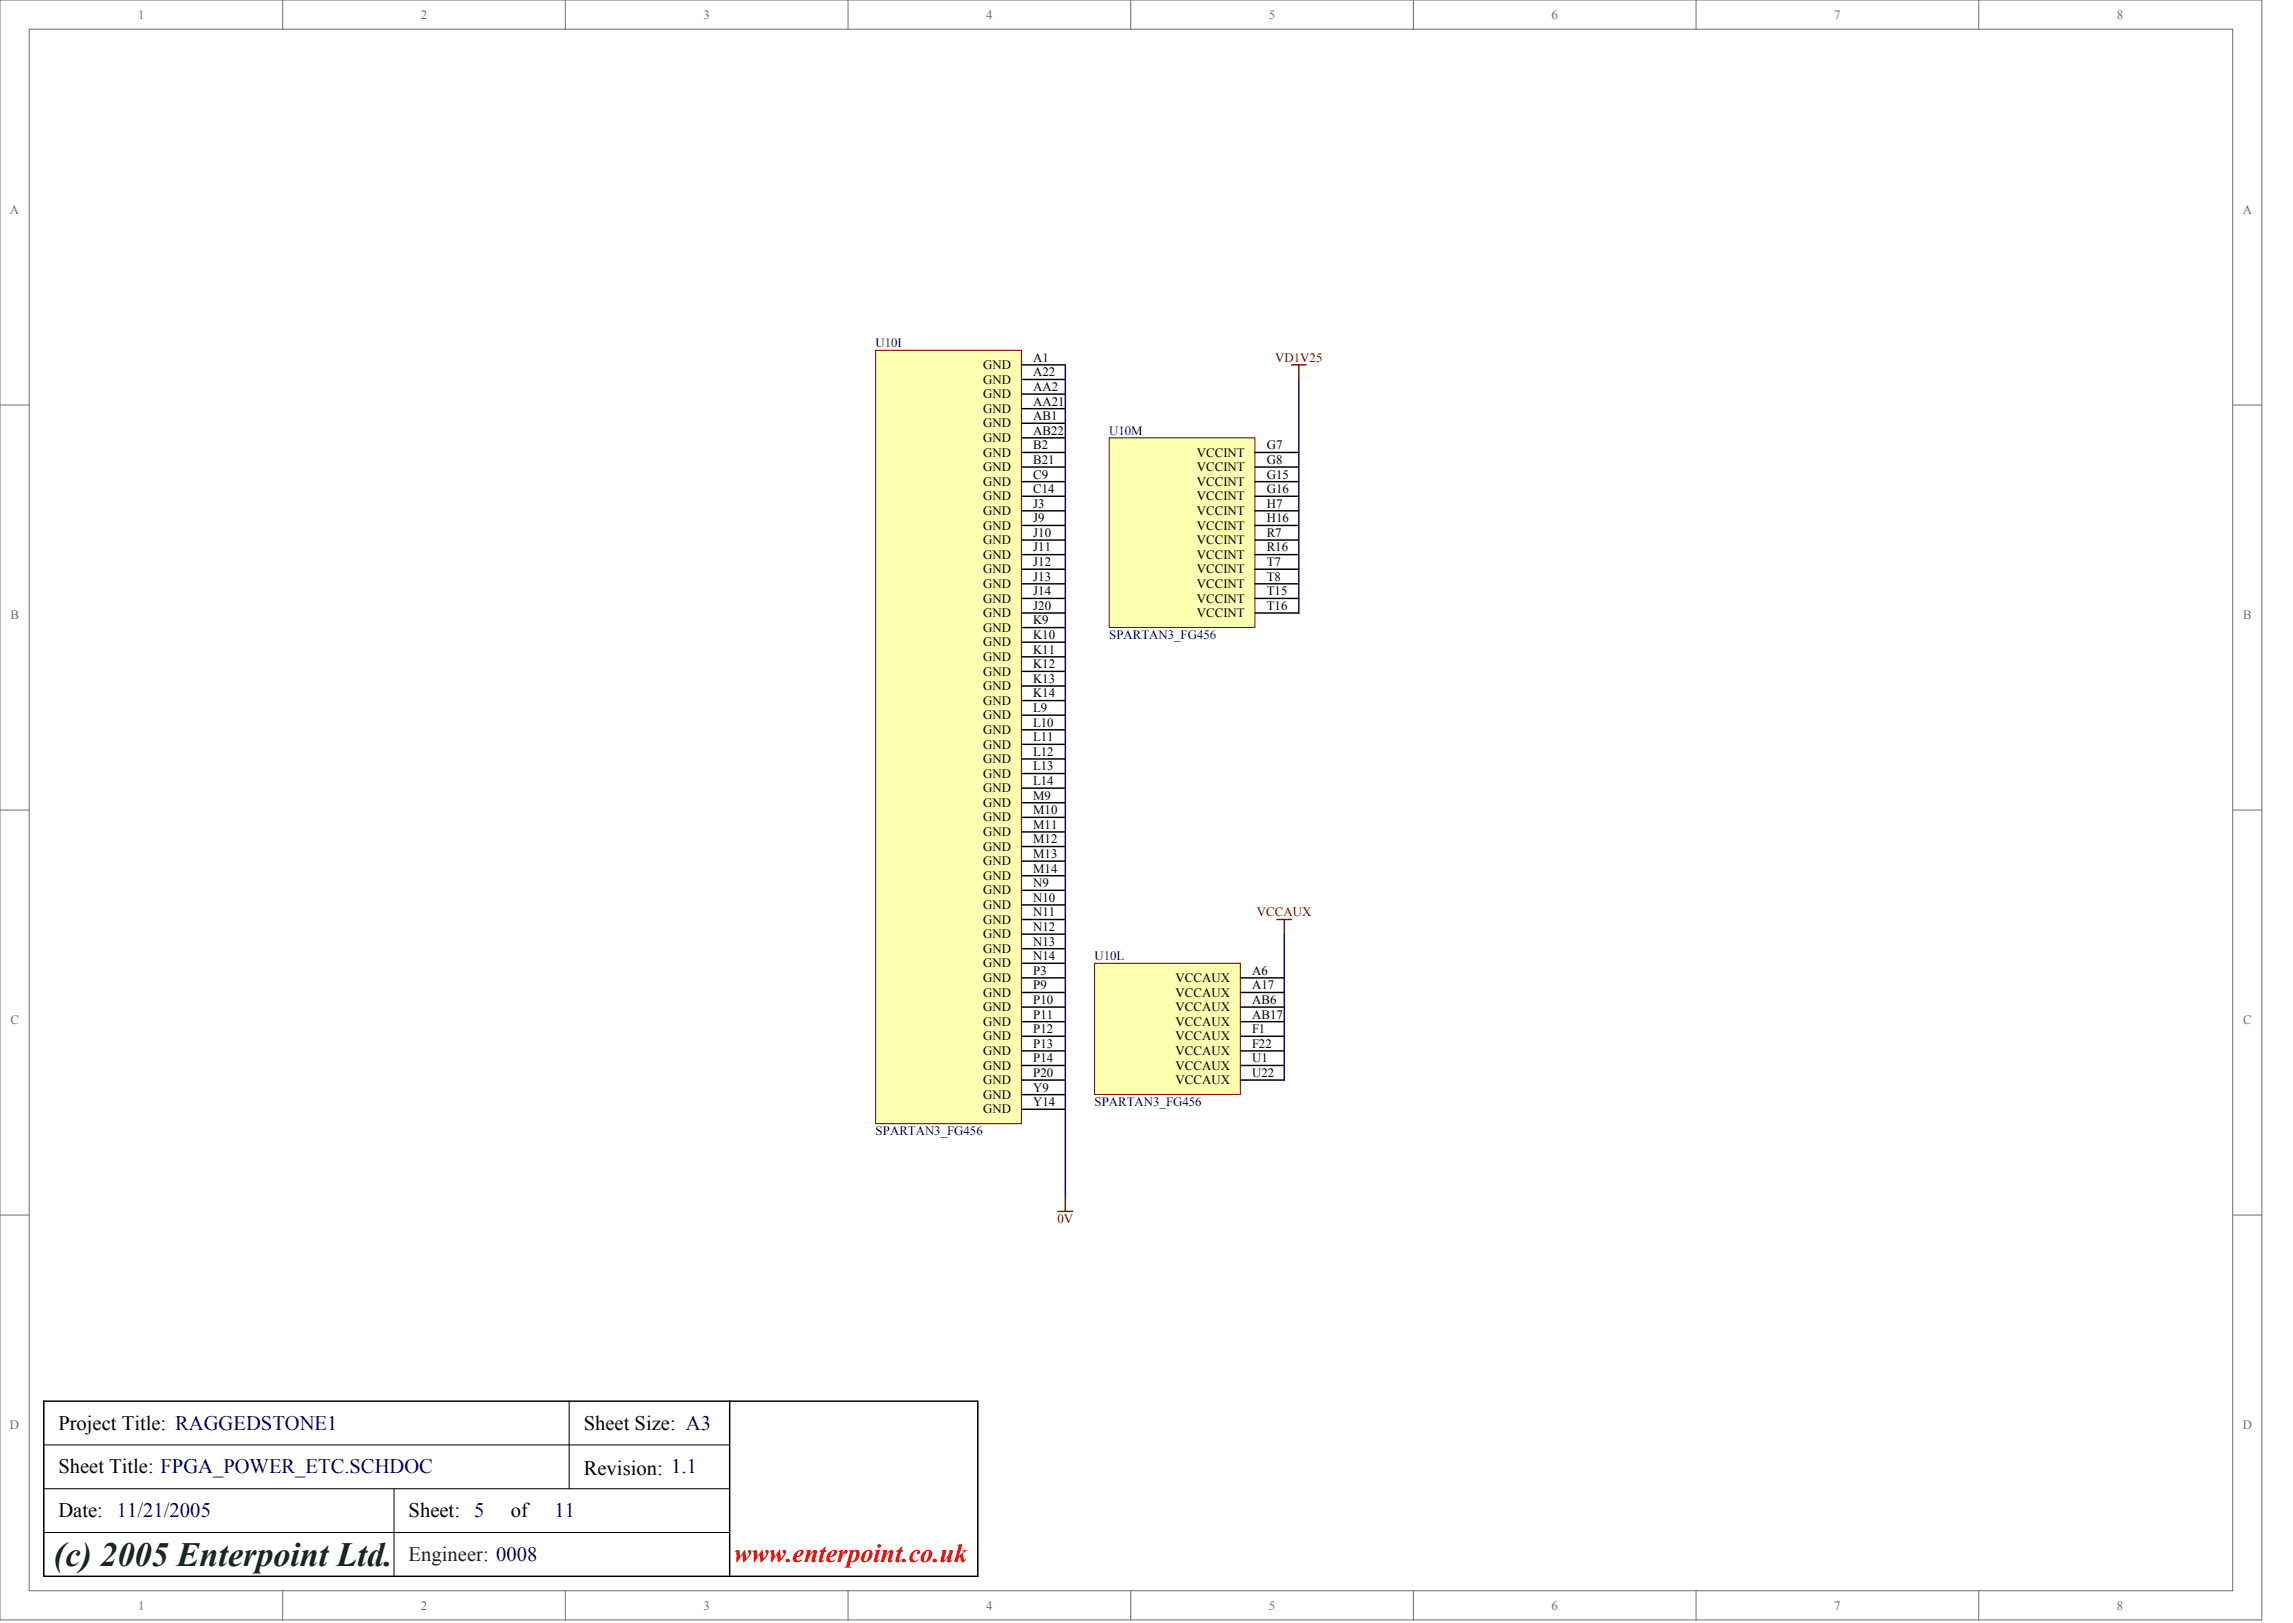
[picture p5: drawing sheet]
<svg xmlns="http://www.w3.org/2000/svg" width="840mm" height="594mm" viewBox="0 0 840 594" stroke-linecap="round" stroke-linejoin="round" font-family="sans-serif">
<defs><g id="words">
<text font-size="12.4" fill="#172721" x="19.8" y="573.1">(c) 2005 Enterpoint Ltd.</text>
<text font-size="9.5" fill="#f00" x="268.8" y="571.6">www.enterpoint.co.uk</text>
<g font-size="7.5">
<text x="21.4" y="523.3">Project Title: RAGGEDSTONE1</text>
<text x="213.7" y="523.3">Sheet Size: A3</text>
<text x="21.4" y="539.4">Sheet Title: FPGA_POWER_ETC.SCHDOC</text>
<text x="213.7" y="539.9">Revision: 1.1</text>
<text x="21.4" y="555.4">Date: 11/21/2005</text>
<text x="149.6" y="555.4">Sheet: 5</text>
<text x="187" y="555.4">of</text>
</g>
<text font-size="7.5" fill="#000080" x="203.1" y="555.4">11</text>
<text font-size="7.5" fill="#172721" x="149.6" y="571.4">Engineer: 0008</text>
<g font-size="4.7" fill="#716f64">
<text x="50.6" y="6.9">1</text>
<text x="154.1" y="6.9">2</text>
<text x="257.6" y="6.9">3</text>
<text x="361.1" y="6.9">4</text>
<text x="464.6" y="6.9">5</text>
<text x="568.1" y="6.9">6</text>
<text x="671.6" y="6.9">7</text>
<text x="775.2" y="6.9">8</text>
<text x="3.6" y="78.3">A</text>
<text x="821.2" y="78.3">A</text>
<text x="3.8" y="226.5">B</text>
<text x="821.4" y="226.5">B</text>
<text x="3.8" y="374.8">C</text>
<text x="821.4" y="374.8">C</text>
<text x="3.6" y="523">D</text>
<text x="821.2" y="523">D</text>
<text x="50.6" y="589.2">1</text>
<text x="154.1" y="589.2">2</text>
<text x="257.6" y="589.2">3</text>
<text x="361.1" y="589.2">4</text>
<text x="464.6" y="589.2">5</text>
<text x="568.1" y="589.2">6</text>
<text x="671.6" y="589.2">7</text>
<text x="775.2" y="589.2">8</text>
</g>
<g font-size="4.7" fill="#000080">
<text x="320.6" y="127.1">U10I</text>
<text x="406.1" y="159.1">U10M</text>
<text x="406.1" y="233.9">SPARTAN3_FG456</text>
<text x="400.8" y="351.4">U10L</text>
<text x="400.8" y="404.9">SPARTAN3_FG456</text>
<text x="320.6" y="415.6">SPARTAN3_FG456</text>
</g>
<g font-size="4.7">
<text x="360.1" y="135.1">GND</text>
<text x="378.3" y="132.4">A1</text>
<text x="378.3" y="137.8">A22</text>
<text x="360.1" y="140.4">GND</text>
<text x="378.3" y="143.1">AA2</text>
<text x="360.1" y="145.8">GND</text>
<text x="378.3" y="148.4">AA21</text>
<text x="360.1" y="151.1">GND</text>
<text x="378.3" y="153.8">AB1</text>
<text x="360.1" y="156.5">GND</text>
<text x="360.1" y="161.8">GND</text>
<text x="378.3" y="159.1">AB22</text>
<text x="360.1" y="167.1">GND</text>
<text x="378.3" y="164.5">B2</text>
<text x="438.3" y="167.1">VCCINT</text>
<text x="463.8" y="164.5">G7</text>
<text x="360.1" y="172.5">GND</text>
<text x="378.3" y="169.8">B21</text>
<text x="438.3" y="172.5">VCCINT</text>
<text x="463.8" y="169.8">G8</text>
<text x="360.1" y="177.8">GND</text>
<text x="378.3" y="175.1">C9</text>
<text x="438.3" y="177.8">VCCINT</text>
<text x="463.8" y="175.1">G15</text>
<text x="360.1" y="183.2">GND</text>
<text x="378.3" y="180.5">C14</text>
<text x="378.3" y="185.8">J3</text>
<text x="438.3" y="183.2">VCCINT</text>
<text x="463.8" y="180.5">G16</text>
<text x="463.8" y="185.8">H7</text>
<text x="360.1" y="188.5">GND</text>
<text x="378.3" y="191.2">J9</text>
<text x="438.3" y="188.5">VCCINT</text>
<text x="463.8" y="191.2">H16</text>
<text x="360.1" y="193.8">GND</text>
<text x="378.3" y="196.5">J10</text>
<text x="438.3" y="193.8">VCCINT</text>
<text x="463.8" y="196.5">R7</text>
<text x="360.1" y="199.2">GND</text>
<text x="378.3" y="201.9">J11</text>
<text x="438.3" y="199.2">VCCINT</text>
<text x="463.8" y="201.9">R16</text>
<text x="360.1" y="204.5">GND</text>
<text x="360.1" y="209.9">GND</text>
<text x="378.3" y="207.2">J12</text>
<text x="438.3" y="204.5">VCCINT</text>
<text x="438.3" y="209.9">VCCINT</text>
<text x="463.8" y="207.2">T7</text>
<text x="360.1" y="215.2">GND</text>
<text x="378.3" y="212.5">J13</text>
<text x="438.3" y="215.2">VCCINT</text>
<text x="463.8" y="212.5">T8</text>
<text x="360.1" y="220.6">GND</text>
<text x="378.3" y="217.9">J14</text>
<text x="438.3" y="220.6">VCCINT</text>
<text x="463.8" y="217.9">T15</text>
<text x="360.1" y="225.9">GND</text>
<text x="378.3" y="223.2">J20</text>
<text x="438.3" y="225.9">VCCINT</text>
<text x="463.8" y="223.2">T16</text>
<text x="360.1" y="231.2">GND</text>
<text x="378.3" y="228.6">K9</text>
<text x="378.3" y="233.9">K10</text>
<text x="360.1" y="236.6">GND</text>
<text x="378.3" y="239.3">K11</text>
<text x="360.1" y="241.9">GND</text>
<text x="378.3" y="244.6">K12</text>
<text x="360.1" y="247.3">GND</text>
<text x="378.3" y="249.9">K13</text>
<text x="360.1" y="252.6">GND</text>
<text x="360.1" y="258">GND</text>
<text x="378.3" y="255.3">K14</text>
<text x="360.1" y="263.3">GND</text>
<text x="378.3" y="260.6">L9</text>
<text x="360.1" y="268.6">GND</text>
<text x="378.3" y="266">L10</text>
<text x="360.1" y="274">GND</text>
<text x="378.3" y="271.3">L11</text>
<text x="360.1" y="279.3">GND</text>
<text x="378.3" y="276.7">L12</text>
<text x="378.3" y="282">L13</text>
<text x="360.1" y="284.7">GND</text>
<text x="378.3" y="287.3">L14</text>
<text x="360.1" y="290">GND</text>
<text x="378.3" y="292.7">M9</text>
<text x="360.1" y="295.4">GND</text>
<text x="378.3" y="298">M10</text>
<text x="360.1" y="300.7">GND</text>
<text x="378.3" y="303.4">M11</text>
<text x="360.1" y="306">GND</text>
<text x="360.1" y="311.4">GND</text>
<text x="378.3" y="308.7">M12</text>
<text x="360.1" y="316.7">GND</text>
<text x="378.3" y="314.1">M13</text>
<text x="360.1" y="322.1">GND</text>
<text x="378.3" y="319.4">M14</text>
<text x="360.1" y="327.4">GND</text>
<text x="378.3" y="324.7">N9</text>
<text x="360.1" y="332.8">GND</text>
<text x="378.3" y="330.1">N10</text>
<text x="378.3" y="335.4">N11</text>
<text x="360.1" y="338.1">GND</text>
<text x="378.3" y="340.8">N12</text>
<text x="360.1" y="343.4">GND</text>
<text x="378.3" y="346.1">N13</text>
<text x="360.1" y="348.8">GND</text>
<text x="378.3" y="351.4">N14</text>
<text x="360.1" y="354.1">GND</text>
<text x="360.1" y="359.5">GND</text>
<text x="378.3" y="356.8">P3</text>
<text x="430.5" y="359.5">VCCAUX</text>
<text x="458.5" y="356.8">A6</text>
<text x="360.1" y="364.8">GND</text>
<text x="378.3" y="362.1">P9</text>
<text x="430.5" y="364.8">VCCAUX</text>
<text x="458.5" y="362.1">A17</text>
<text x="360.1" y="370.1">GND</text>
<text x="378.3" y="367.5">P10</text>
<text x="430.5" y="370.1">VCCAUX</text>
<text x="458.5" y="367.5">AB6</text>
<text x="360.1" y="375.5">GND</text>
<text x="378.3" y="372.8">P11</text>
<text x="430.5" y="375.5">VCCAUX</text>
<text x="458.5" y="372.8">AB17</text>
<text x="360.1" y="380.8">GND</text>
<text x="378.3" y="378.2">P12</text>
<text x="378.3" y="383.5">P13</text>
<text x="430.5" y="380.8">VCCAUX</text>
<text x="458.5" y="378.2">F1</text>
<text x="458.5" y="383.5">F22</text>
<text x="360.1" y="386.2">GND</text>
<text x="378.3" y="388.8">P14</text>
<text x="430.5" y="386.2">VCCAUX</text>
<text x="458.5" y="388.8">U1</text>
<text x="360.1" y="391.5">GND</text>
<text x="378.3" y="394.2">P20</text>
<text x="430.5" y="391.5">VCCAUX</text>
<text x="458.5" y="394.2">U22</text>
<text x="360.1" y="396.9">GND</text>
<text x="378.3" y="399.5">Y9</text>
<text x="430.5" y="396.9">VCCAUX</text>
<text x="360.1" y="402.2">GND</text>
<text x="360.1" y="407.5">GND</text>
<text x="378.3" y="404.9">Y14</text>
</g>
<g font-size="4.7" fill="#800000">
<text x="466.9" y="132.4">VD1V25</text>
<text x="460.2" y="335.4">VCCAUX</text>
<text x="387.2" y="447.6">0V</text>
</g>
</g></defs>
<g fill="#fff" stroke="#716f64" stroke-width=".37">
<path d="M0 0h828.2v593h-828.2z"/>
<path d="M10.7 10.7h806.8v571.6h-806.8z"/>
</g>
<g fill="none" stroke="#716f64" stroke-width=".37">
<path d="M103.5 0v10.7M207 0v10.7M310.5 0v10.7M414 0v10.7M517.5 0v10.7M621 0v10.7M724.5 0v10.7M0 148.3h10.7M817.6 148.3h10.7M0 296.5h10.7M817.6 296.5h10.7M0 444.8h10.7"/>
<path d="M817.6 444.8h10.7M103.5 582.3v10.7M207 582.3v10.7M310.5 582.3v10.7M414 582.3v10.7M517.5 582.3v10.7M621 582.3v10.7M724.5 582.3v10.7"/>
</g>
<path d="M16 512.9h342v64.1h-342zM267.2 512.9v64.1" fill="none" stroke="#000" stroke-width=".53"/>
<path d="M208.4 512.9v32M16 528.9h251.2M16 544.9h251.2M144.3 544.9v32.1M16 561h251.2" fill="none" stroke="#000" stroke-width=".37"/>
<path d="M400.8 352.6h53.4v48h-53.4z" fill="#ffffb0" stroke="#800000" stroke-width=".37"/>
<path d="M454.2 357.9h16M454.2 363.3h16M454.2 368.6h16M454.2 374h16M454.2 379.3h16M454.2 384.7h16M454.2 390h16M454.2 395.3h16" fill="none" stroke="#000" stroke-width=".53"/>
<path d="M406.1 160.3h53.4v69.4h-53.4z" fill="#ffffb0" stroke="#800000" stroke-width=".37"/>
<path d="M459.6 165.6h16M459.6 171h16M459.6 176.3h16M459.6 181.6h16M459.6 187h16M459.6 192.3h16M459.6 197.7h16M459.6 203h16M459.6 208.4h16M459.6 213.7h16M459.6 219h16M459.6 224.4h16" fill="none" stroke="#000" stroke-width=".53"/>
<path d="M320.6 128.2h53.4v283.1h-53.4z" fill="#ffffb0" stroke="#800000" stroke-width=".37"/>
<g fill="none" stroke="#000" stroke-width=".53">
<path d="M374.1 133.6h16M374.1 138.9h16M374.1 144.2h16M374.1 149.6h16M374.1 154.9h16M374.1 160.3h16M374.1 165.6h16M374.1 171h16M374.1 176.3h16M374.1 181.6h16M374.1 187h16M374.1 192.3h16"/>
<path d="M374.1 197.7h16M374.1 203h16M374.1 208.4h16M374.1 213.7h16M374.1 219h16M374.1 224.4h16M374.1 229.7h16M374.1 235.1h16M374.1 240.4h16M374.1 245.8h16M374.1 251.1h16M374.1 256.4h16"/>
<path d="M374.1 261.8h16M374.1 267.1h16M374.1 272.5h16M374.1 277.8h16M374.1 283.2h16M374.1 288.5h16M374.1 293.8h16M374.1 299.2h16M374.1 304.5h16M374.1 309.9h16M374.1 315.2h16M374.1 320.5h16"/>
<path d="M374.1 325.9h16M374.1 331.2h16M374.1 336.6h16M374.1 341.9h16M374.1 347.3h16M374.1 352.6h16M374.1 357.9h16M374.1 363.3h16M374.1 368.6h16M374.1 374h16M374.1 379.3h16M374.1 384.7h16"/>
<path d="M374.1 390h16M374.1 395.3h16M374.1 400.7h16M374.1 406h16"/>
</g>
<path d="M390.1 133.6v304.5M475.6 138.9v85.5M470.2 341.9v53.4" fill="none" stroke="#000080" stroke-width=".53"/>
<path d="M472.9 133.6h5.4M475.6 133.6v5.3M467.6 336.6h5.3M470.2 336.6v5.3M390.1 438.1v5.3M387.4 443.4h5.4" fill="none" stroke="#800000" stroke-width=".53"/>
<use href="#words"/>
</svg>
